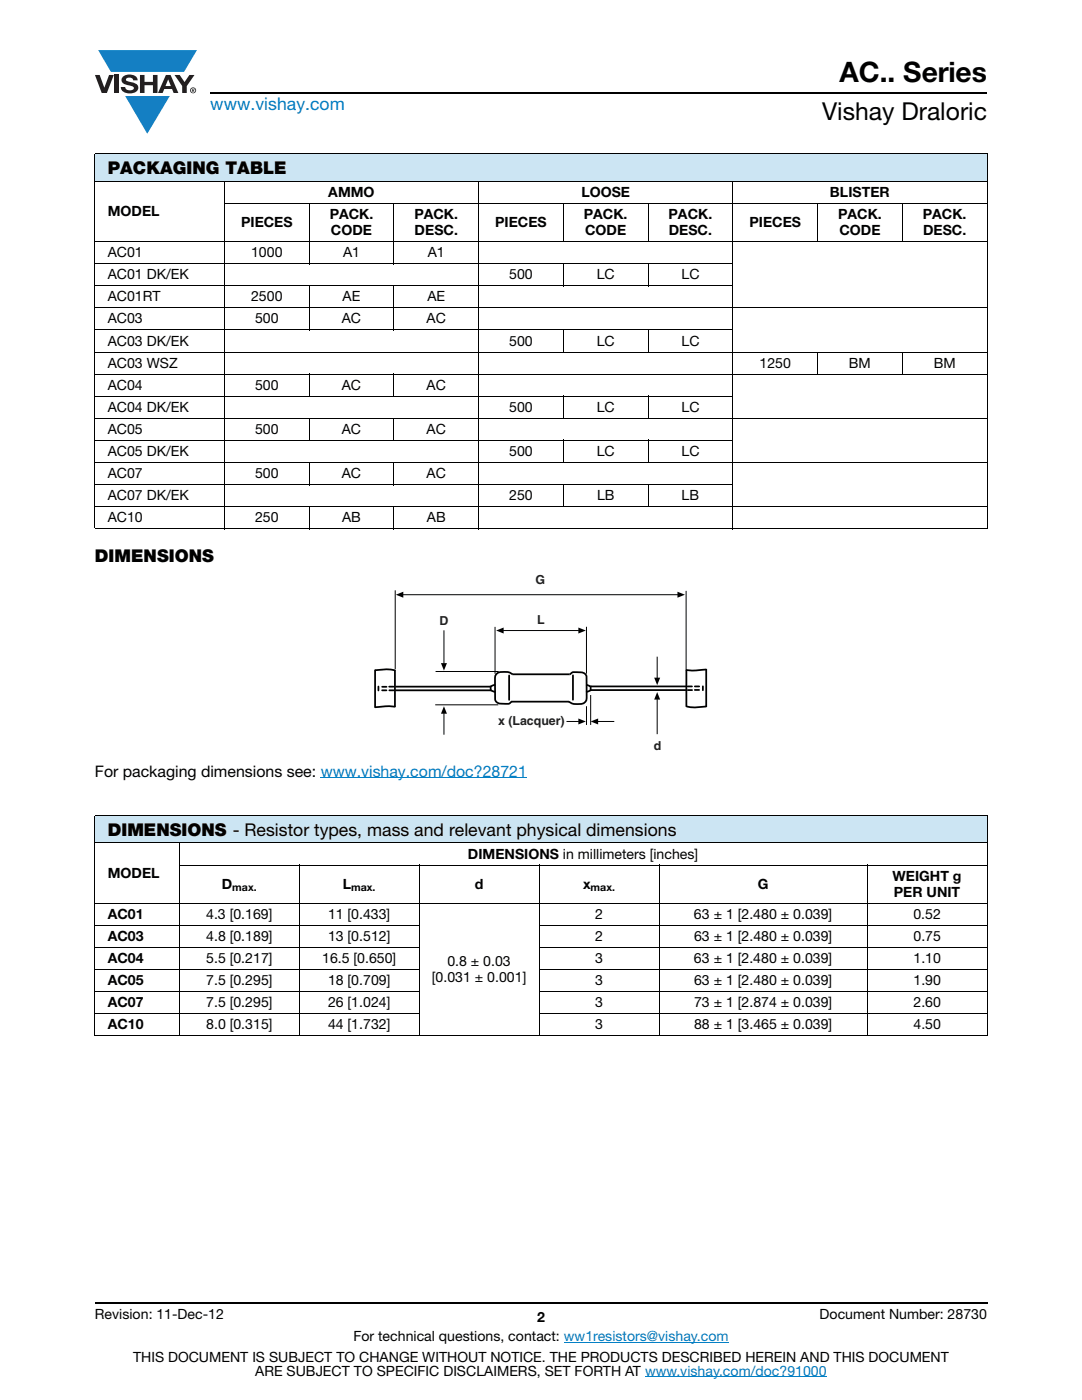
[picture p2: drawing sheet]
<svg xmlns="http://www.w3.org/2000/svg" width="216mm" height="279mm" viewBox="0 0 216 279" stroke-linecap="round" stroke-linejoin="round" font-family="sans-serif">
<defs><g id="words">
<text font-size="5.6" x="167.5" y="16.4">AC.. Series</text>
<text font-size="4.9" x="164" y="24">Vishay Draloric</text>
<text font-size="3.5" fill="#007ec4" x="42" y="21.9">www.vishay.com</text>
<g font-size="3.5">
<text x="21.5" y="34.8">PACKAGING TABLE</text>
<text x="18.9" y="112.1">DIMENSIONS</text>
<text x="21.5" y="166.9">DIMENSIONS - Resistor types, mass and relevant physical dimensions</text>
</g>
<text font-size="3.2" x="18.9" y="155">For packaging dimensions see: www.vishay.com/doc?28721</text>
<g font-size="2.8">
<text x="65.5" y="39.3">AMMO</text>
<text x="116" y="39.3">LOOSE</text>
<text x="165.6" y="39.3">BLISTER</text>
<text x="21.5" y="43.1">MODEL</text>
<text x="48.1" y="45.3">PIECES</text>
<text x="65.8" y="43.7">PACK.</text>
<text x="66" y="46.9">CODE</text>
<text x="82.7" y="43.7">PACK.</text>
<text x="82.7" y="46.9">DESC.</text>
<text x="98.8" y="45.3">PIECES</text>
<text x="116.5" y="43.7">PACK.</text>
<text x="116.8" y="46.9">CODE</text>
<text x="133.4" y="43.7">PACK.</text>
<text x="133.5" y="46.9">DESC.</text>
<text x="149.5" y="45.3">PIECES</text>
<text x="167.2" y="43.7">PACK.</text>
<text x="167.5" y="46.9">CODE</text>
<text x="184.1" y="43.7">PACK.</text>
<text x="184.2" y="46.9">DESC.</text>
<text x="21.5" y="51.3">AC01</text>
<text x="50.1" y="51.3">1000</text>
<text x="68.5" y="51.3">A1</text>
<text x="85.3" y="51.3">A1</text>
<text x="21.5" y="55.7">AC01 DK/EK</text>
<text x="101.6" y="55.7">500</text>
<text x="119.1" y="55.7">LC</text>
<text x="136" y="55.7">LC</text>
<text x="21.5" y="60.1">AC01RT</text>
<text x="21.5" y="64.5">AC03</text>
<text x="50.1" y="60.1">2500</text>
<text x="50.9" y="64.5">500</text>
<text x="68.2" y="64.5">AC</text>
<text x="68.4" y="60.1">AE</text>
<text x="85.1" y="64.5">AC</text>
<text x="85.3" y="60.1">AE</text>
<text x="21.5" y="69">AC03 DK/EK</text>
<text x="101.6" y="69">500</text>
<text x="119.1" y="69">LC</text>
<text x="136" y="69">LC</text>
<text x="21.5" y="73.4">AC03 WSZ</text>
<text x="21.5" y="77.8">AC04</text>
<text x="50.9" y="77.8">500</text>
<text x="68.2" y="77.8">AC</text>
<text x="85.1" y="77.8">AC</text>
<text x="151.6" y="73.4">1250</text>
<text x="169.4" y="73.4">BM</text>
<text x="186.3" y="73.4">BM</text>
<text x="21.5" y="82.2">AC04 DK/EK</text>
<text x="101.6" y="82.2">500</text>
<text x="119.1" y="82.2">LC</text>
<text x="136" y="82.2">LC</text>
<text x="21.5" y="86.6">AC05</text>
<text x="50.9" y="86.6">500</text>
<text x="68.2" y="86.6">AC</text>
<text x="85.1" y="86.6">AC</text>
<text x="21.5" y="91">AC05 DK/EK</text>
<text x="21.5" y="95.4">AC07</text>
<text x="50.9" y="95.4">500</text>
<text x="68.2" y="95.4">AC</text>
<text x="85.1" y="95.4">AC</text>
<text x="101.6" y="91">500</text>
<text x="119.1" y="91">LC</text>
<text x="136" y="91">LC</text>
<text x="21.5" y="99.8">AC07 DK/EK</text>
<text x="101.6" y="99.8">250</text>
<text x="119.1" y="99.8">LB</text>
<text x="136" y="99.8">LB</text>
<text x="21.5" y="104.2">AC10</text>
<text x="50.9" y="104.2">250</text>
<text x="68.3" y="104.2">AB</text>
<text x="85.2" y="104.2">AB</text>
<text x="93.4" y="171.3">DIMENSIONS in millimeters [inches]</text>
<text x="21.5" y="175.2">MODEL</text>
<text x="44.3" y="177.4">D</text>
<text x="68.4" y="177.4">L</text>
<text x="94.7" y="177.4">d</text>
<text x="116.4" y="177.4">x</text>
<text x="151.2" y="177.4">G</text>
<text x="178.1" y="175.8">WEIGHT g</text>
<text x="178.4" y="178.9">PER UNIT</text>
<text x="21.5" y="183.3">AC01</text>
<text x="41.1" y="183.3">4.3 [0.169]</text>
<text x="65.4" y="183.3">11 [0.433]</text>
<text x="118.7" y="183.3">2</text>
<text x="138.5" y="183.3">63 ± 1 [2.480 ± 0.039]</text>
<text x="182.3" y="183.3">0.52</text>
<text x="21.5" y="187.7">AC03</text>
<text x="41.1" y="187.7">4.8 [0.189]</text>
<text x="65.5" y="187.7">13 [0.512]</text>
<text x="118.8" y="187.7">2</text>
<text x="138.5" y="187.7">63 ± 1 [2.480 ± 0.039]</text>
<text x="182.3" y="187.7">0.75</text>
<text x="21.5" y="192.2">AC04</text>
<text x="21.5" y="196.6">AC05</text>
<text x="41.1" y="192.2">5.5 [0.217]</text>
<text x="41.1" y="196.6">7.5 [0.295]</text>
<text x="64.3" y="192.2">16.5 [0.650]</text>
<text x="65.5" y="196.6">18 [0.709]</text>
<text x="86.2" y="196">[0.031 ± 0.001]</text>
<text x="89.3" y="192.8">0.8 ± 0.03</text>
<text x="118.7" y="192.2">3</text>
<text x="118.8" y="196.6">3</text>
<text x="138.5" y="192.2">63 ± 1 [2.480 ± 0.039]</text>
<text x="138.5" y="196.6">63 ± 1 [2.480 ± 0.039]</text>
<text x="182.3" y="196.6">1.90</text>
<text x="182.3" y="192.2">1.10</text>
<text x="21.5" y="201">AC07</text>
<text x="41.1" y="201">7.5 [0.295]</text>
<text x="65.5" y="201">26 [1.024]</text>
<text x="118.8" y="201">3</text>
<text x="138.5" y="201">73 ± 1 [2.874 ± 0.039]</text>
<text x="182.3" y="201">2.60</text>
<text x="21.5" y="205.4">AC10</text>
<text x="41.1" y="205.4">8.0 [0.315]</text>
<text x="65.5" y="205.4">44 [1.732]</text>
<text x="118.8" y="205.4">3</text>
<text x="138.5" y="205.4">88 ± 1 [3.465 ± 0.039]</text>
<text x="182.3" y="205.4">4.50</text>
<text x="18.9" y="263.3">Revision: 11-Dec-12</text>
<text x="107.2" y="263.8">2</text>
<text x="163.6" y="263.3">Document Number: 28730</text>
<text x="70.5" y="267.7">For technical questions, contact: ww1resistors@vishay.com</text>
<text x="26.5" y="271.7">THIS DOCUMENT IS SUBJECT TO CHANGE WITHOUT NOTICE. THE PRODUCTS DESCRIBED HEREIN AND THIS DOCUMENT</text>
<text x="50.9" y="274.6">ARE SUBJECT TO SPECIFIC DISCLAIMERS, SET FORTH AT www.vishay.com/doc?91000</text>
</g>
<g font-size="2.5" fill="#231f20">
<text x="106.9" y="116.6">G</text>
<text x="87.7" y="124.7">D</text>
<text x="107.2" y="124.6">L</text>
<text x="99.4" y="144.7">x (Lacquer)</text>
<text x="130.4" y="149.7">d</text>
</g>
<g font-size="2.1">
<text x="46.4" y="177.9">max.</text>
<text x="70.1" y="177.9">max.</text>
<text x="117.9" y="177.9">max.</text>
</g>
</g></defs>
<g fill="#147fc3">
<path d="M19.6 10h19.7l-2.6 4.3h-1.1h-13.5z"/>
<path d="M25 19.2h8.9l-4.5 7.5z"/>
</g>
<g fill="#231f20">
<path d="M18.9 15h1l.9 2.5 1-2.5h.9l-1.4 3.6h-1z"/>
<path d="M22.9 15h.9v3.6h-.9z"/>
<path d="M24.6 15.3a2.1 2.1 0 0 1 2.8 .3l.1 .4h-.9a.79 .79 0 0 0-.7-.5 .79 .79 0 0 0-.8 .4l.3 .3 1 .2a1.08 1.08 0 0 1 1.2 1 1.08 1.08 0 0 1-1.1 1.2 1.73 1.73 0 0 1-2.4-1.2h.9a.96 .96 0 0 0 .8 .6 .96 .96 0 0 0 .9-.4 1.31 1.31 0 0 0-1.2-.6 1.03 1.03 0 0 1-1.1-.6 1.03 1.03 0 0 1 .2-1.1z"/>
<path d="M27.9 15h.9v1.3h1.7v-1.3h.9v3.6h-.9v-1.6h-1.7v1.6h-.9z"/>
<path d="M34.8 15h1.1l.9 1.4 1-1.4h1l-1.5 2.2v1.4h-.9v-1.4z"/>
<path d="M33.6 15.9l.5 1.3h-1.1zM33.1 15l-1.6 3.6h1l.3-.8h1.5l.3 .8h1l-1.6-3.6z"/>
<path d="M38.1 18a.46 .46 0 0 1 .9 0 .46 .46 0 0 1-.9 0zM37.9 18a.6 .6 0 0 0 1.2 0 .6 .6 0 0 0-1.2 0z"/>
<path d="M38.4 17.8h.2v.2h-.2zM38.3 17.7v.7h.1v-.3l.4 .3-.2-.3 .2-.2-.1-.2z"/>
</g>
<path d="M42 18.6h155M18.9 260h178.1" fill="none" stroke="#000" stroke-width=".36"/>
<path d="M64 155.2h41.2M112.5 267.9h32.9M128.7 274.8h36.3" fill="none" stroke="#007ec4" stroke-width=".2"/>
<path d="M18.9 30.7h178.1v5.5h-178.1z" fill="#cce5f3"/>
<g fill="none" stroke="#000" stroke-width=".2">
<path d="M18.9 30.7h178.1M18.9 36.2h178.1M18.9 30.8v74.6M44.8 36.1v69.5M95.5 36.1v69.5M146.2 36.1v69.5M197 30.8v74.6M18.9 48.2h178.1M18.9 52.6h127.4M18.9 57h127.4M44.7 40.6h152.3M61.7 40.5v12.2"/>
<path d="M61.7 56.9v9M78.6 40.5v12.2M78.6 56.9v9M112.4 40.5v7.8M112.4 52.5v4.6M129.3 40.5v7.8M129.3 52.5v4.6M163.1 40.5v7.8M180 40.5v7.8M18.9 61.4h178.1M18.9 65.8h127.4M18.9 70.3h178.1"/>
<path d="M18.9 74.7h178.1M18.9 79.1h127.4M61.7 74.6v4.6M78.6 74.6v4.6M112.4 65.7v4.6M112.4 79v4.6M129.3 65.7v4.6M129.3 79v4.6M163.1 70.2v4.5M180 70.2v4.5M18.9 83.5h178.1M18.9 87.9h127.4"/>
<path d="M18.9 92.3h178.1M18.9 96.7h127.4M61.7 83.4v4.6M61.7 92.2v4.6M78.6 83.4v4.6M78.6 92.2v4.6M112.4 87.8v4.6M112.4 96.6v4.6M129.3 87.8v4.6M129.3 96.6v4.6M18.9 101.1h178.1M18.9 105.5h178.1"/>
<path d="M61.7 101v4.6M78.6 101v4.6"/>
</g>
<path d="M18.9 162.7h178.1v5.5h-178.1z" fill="#cce5f3"/>
<g fill="none" stroke="#000" stroke-width=".2">
<path d="M18.9 162.7h178.1M18.9 168.2h178.1M18.9 162.8v43.8M35.7 172.7h161.3M35.8 168.1v38.7M59.7 172.6v34.2M83.6 172.6v34.2M107.6 172.6v34.2M131.5 172.6v34.2M173 172.6v34.2M197 162.8v43.8M18.9 180.2h178.1"/>
<path d="M18.9 184.6h64.8M18.9 189.1h64.8M18.9 193.5h64.8M18.9 197.9h64.8M107.5 184.6h89.5M107.5 189.1h89.5M107.5 193.5h89.5M107.5 197.9h89.5M18.9 202.3h64.8M18.9 206.7h178.1M107.5 202.3h89.5"/>
</g>
<path d="M74.7 114.5h66.4v35.7h-66.4z" fill="#fff"/>
<g fill="none" stroke="#000" stroke-width=".35">
<path d="M74.8 133.8l2.7-.2 1.4 .2M74.8 133.7v7.6M75.5 137v.8M76.2 137.8h.9M76.3 137.1h.8M77.7 137h.8M77.7 137.8h.8M78.8 133.7v7.4M78.8 137.8h19.1M78.9 137h19M98.8 136.6l-.2 .1a.65 .65 0 0 0-.7 .8 .86 .86 0 0 0 .9 .6M101.6 134.8v4.9"/>
<path d="M102.2 134.6h11.4l.4-.2a3.6 3.6 0 0 1 2.7 .1 1.64 1.64 0 0 1 .3 1.4l.1 2.7a1.5 1.5 0 0 1-.4 1.6 1.5 1.5 0 0 1-1.6 .3l-.8-.1-.8-.4M102.3 134.6a3.1 3.1 0 0 0-3.1-.2 1.38 1.38 0 0 0-.4 1.6v2.7a1.42 1.42 0 0 0 .6 1.6l2 .2 .8-.5M114.3 134.8v4.9M117 136.6a.86 .86 0 0 1 .9 .6v.3a.6 .6 0 0 1-.8 .6h-.2M117.9 137h19M117.9 137.7h19M137 133.7v7.3M137.2 137h.9M137.2 137.7h.9M138.6 137.7h.9M138.6 137h.9M140.2 137v.7"/>
<path d="M140.9 133.5v7.6M141 133.6l-2.7 .2-1.4-.1M78.9 141.1l-1.4-.2-2.7 .2M102.1 140h11.4M136.9 140.9l1.3 .3 2.8-.2"/>
</g>
<g fill="none" stroke="#000" stroke-width=".2">
<path d="M78.9 117.8v15.8M80.4 118.7h54.9M136.9 117.9v15.8M86.9 134h12.6M88.6 125.8v6.6M98.8 125.1v9.4M100.4 125.8h15.1M117 125.1v9.3M117.9 138.7v6M131.1 131.1v4.2M131.1 139.5v7M86.8 140.7h12.6"/>
<path d="M88.6 142.3v4.3M113 144h2.5M117 140.9v3.8M119.3 144h3.3"/>
</g>
<g fill="#000">
<path d="M79 118.7l1.5-.6v1.2z" fill-rule="evenodd"/>
<path d="M135.2 118.1l1.5 .6-1.5 .6z" fill-rule="evenodd"/>
<path d="M88 132.3h1.2l-.6 1.5z" fill-rule="evenodd"/>
<path d="M99 125.8l1.5-.6v1.2z" fill-rule="evenodd"/>
<path d="M115.4 125.2l1.5 .6-1.5 .6z" fill-rule="evenodd"/>
<path d="M130.5 135.2h1.2l-.6 1.5z" fill-rule="evenodd"/>
<path d="M131.1 138.1l.6 1.5h-1.2z" fill-rule="evenodd"/>
<path d="M88.6 140.9l.6 1.5h-1.2z" fill-rule="evenodd"/>
<path d="M115.4 143.4l1.5 .6-1.5 .6z" fill-rule="evenodd"/>
<path d="M117.9 144l1.5-.6v1.2z" fill-rule="evenodd"/>
</g>
<use href="#words"/>
</svg>
